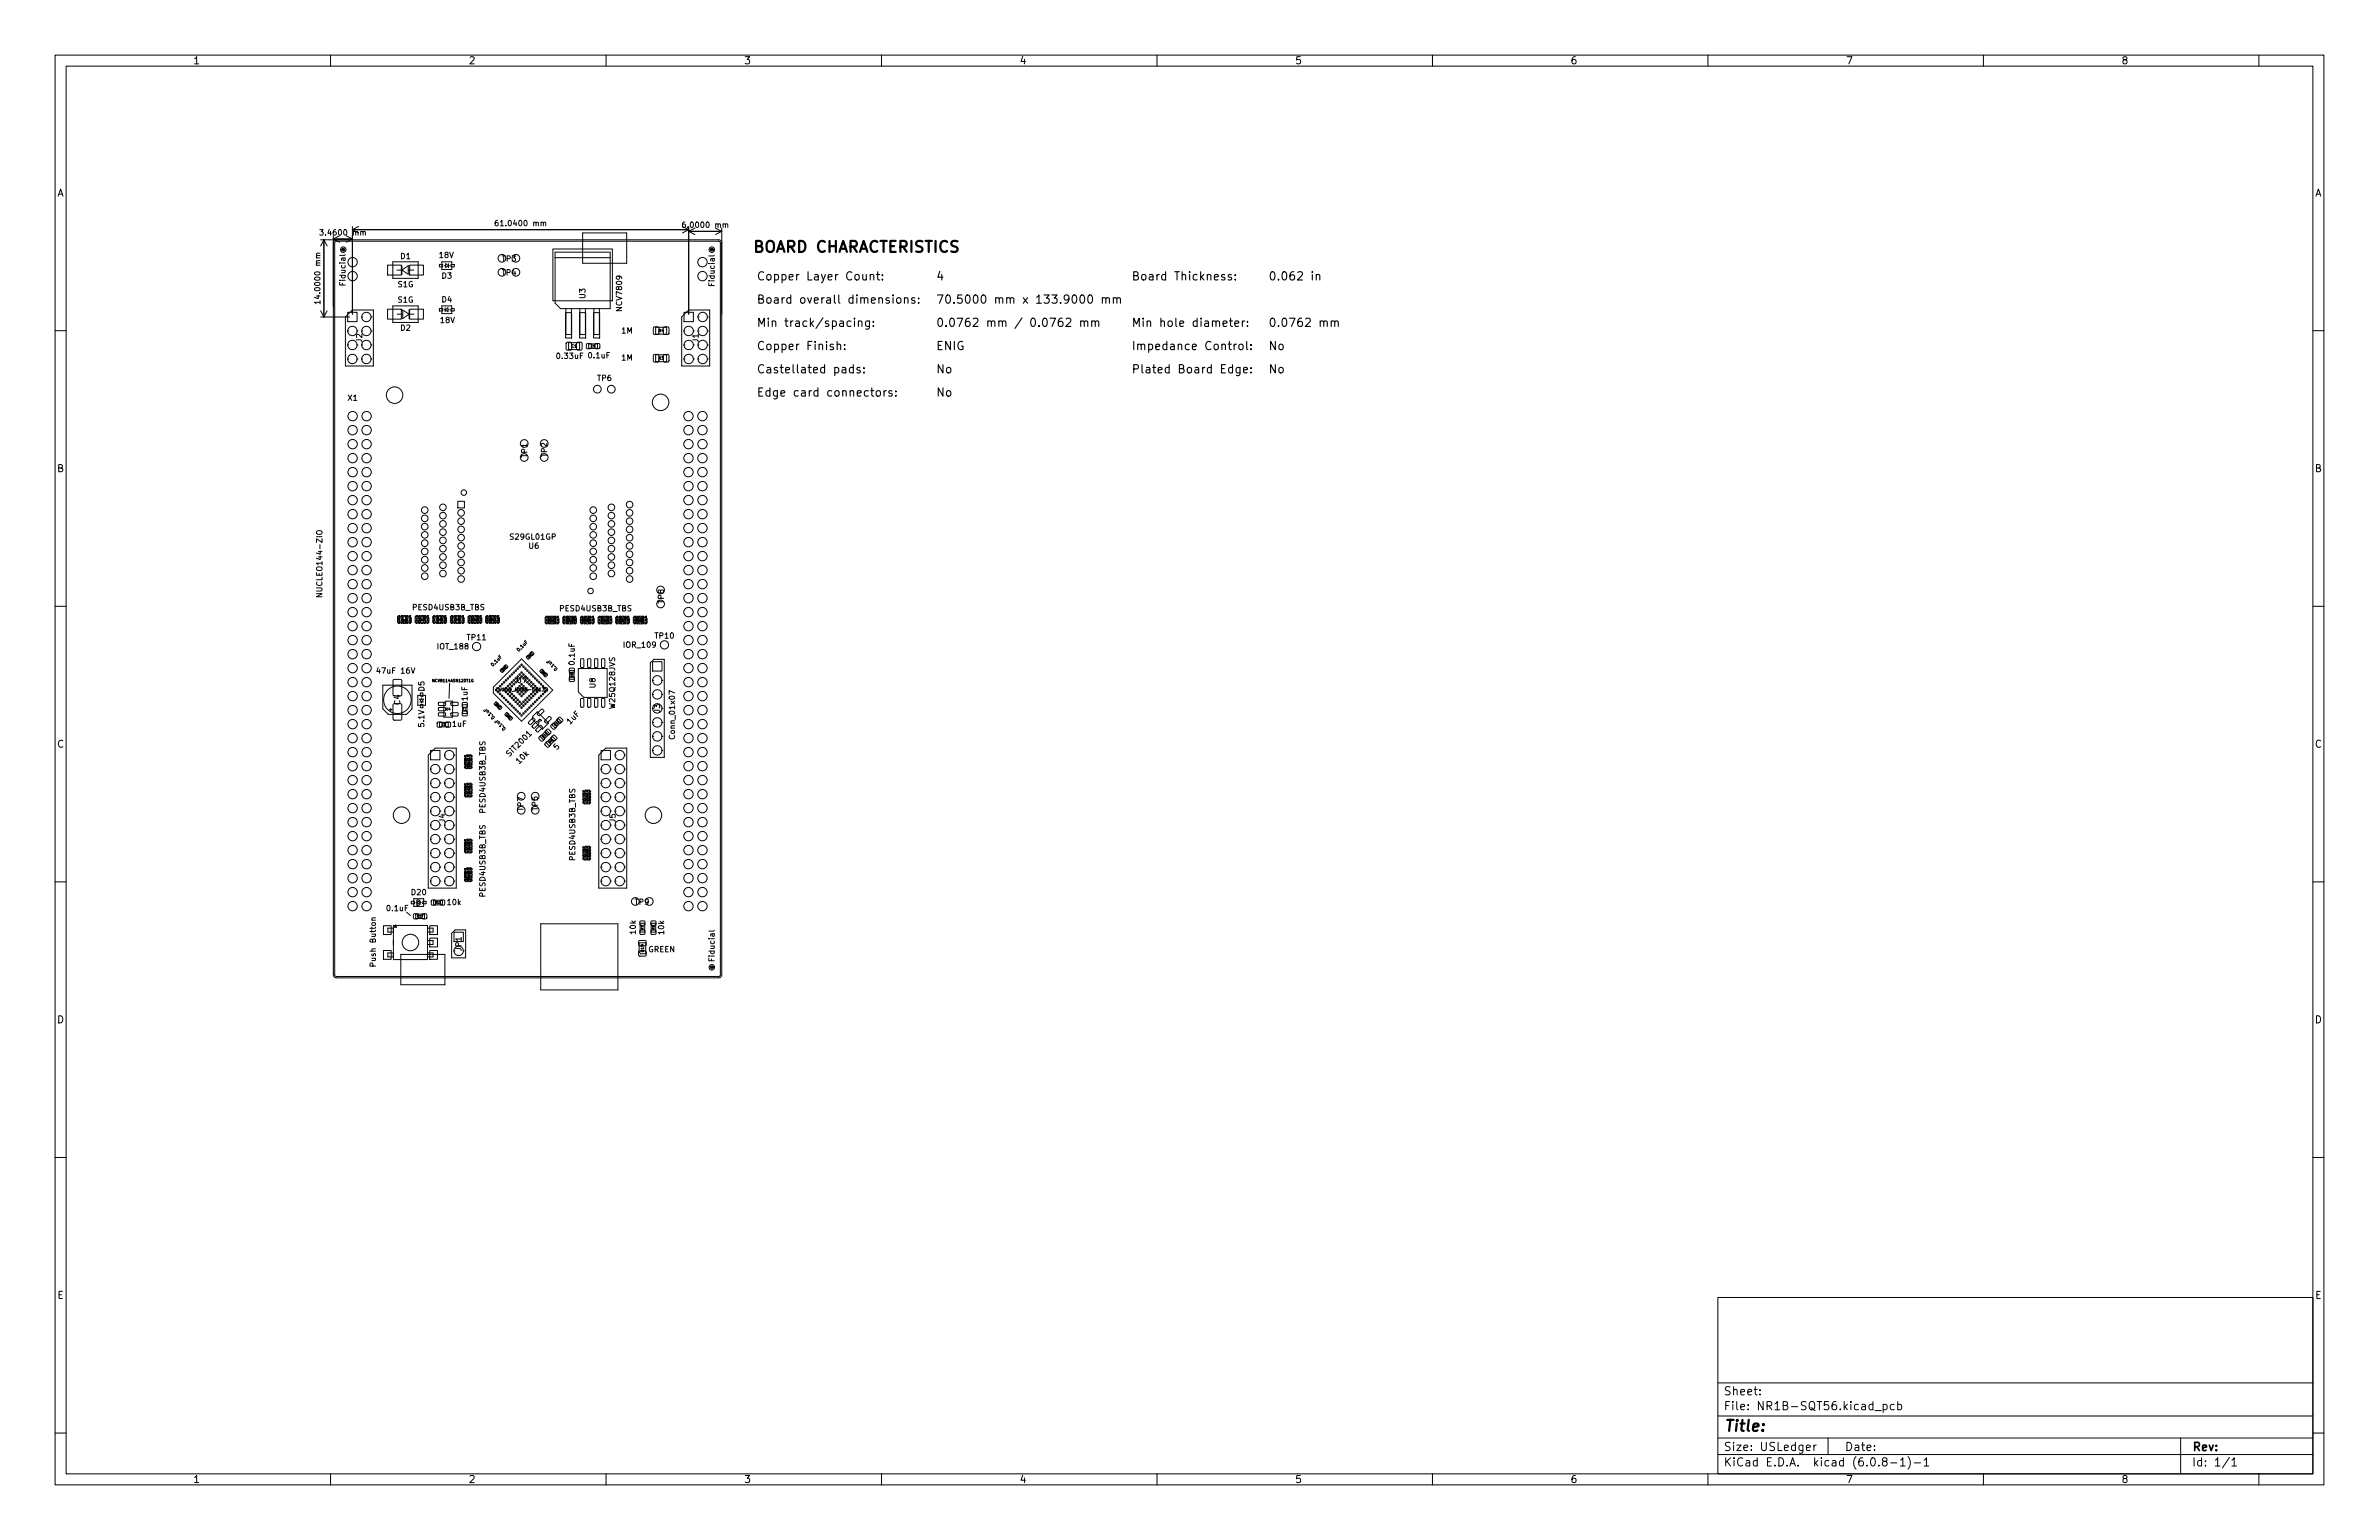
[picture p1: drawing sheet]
<svg xmlns="http://www.w3.org/2000/svg" width="432mm" height="279mm" viewBox="0 0 432 279" stroke-linecap="round" stroke-linejoin="round" font-family="sans-serif">
<defs><g id="words">
<g font-size="2.8">
<text x="136.5" y="45.8">BOARD CHARACTERISTICS</text>
<text x="312.8" y="259.7">Title:</text>
</g>
<g font-size="2.1">
<text x="137.2" y="50.9">Copper Layer Count:</text>
<text x="169.8" y="50.9">4</text>
<text x="205.3" y="50.9">Board Thickness:</text>
<text x="230.1" y="50.9">0.062 in</text>
<text x="137.2" y="59.3">Min track/spacing:</text>
<text x="137.2" y="55.1">Board overall dimensions:</text>
<text x="169.8" y="59.3">0.0762 mm / 0.0762 mm</text>
<text x="169.8" y="55.1">70.5000 mm x 133.9000 mm</text>
<text x="205.3" y="59.3">Min hole diameter:</text>
<text x="230.1" y="59.3">0.0762 mm</text>
<text x="137.2" y="63.5">Copper Finish:</text>
<text x="169.8" y="63.5">ENIG</text>
<text x="205.3" y="63.5">Impedance Control:</text>
<text x="230.1" y="63.5">No</text>
<text x="137.2" y="71.9">Edge card connectors:</text>
<text x="137.2" y="67.7">Castellated pads:</text>
<text x="169.8" y="71.9">No</text>
<text x="169.8" y="67.7">No</text>
<text x="205.3" y="67.7">Plated Board Edge:</text>
<text x="230.1" y="67.7">No</text>
<text x="312.8" y="255.9">File: NR1B-SQT56.kicad_pcb</text>
<text x="312.8" y="253.2">Sheet:</text>
<text x="312.8" y="263.2">Size: USLedger</text>
<text x="334.8" y="263.2">Date:</text>
<text x="397.8" y="263.2">Rev:</text>
<text x="312.8" y="266">KiCad E.D.A. kicad (6.0.8-1)-1</text>
<text x="397.8" y="266">Id: 1/1</text>
</g>
<g font-size="1.8">
<text x="35" y="11.7">1</text>
<text x="85" y="11.7">2</text>
<text x="135" y="11.7">3</text>
<text x="185" y="11.7">4</text>
<text x="235" y="11.7">5</text>
<text x="285" y="11.7">6</text>
<text x="335" y="11.7">7</text>
<text x="385" y="11.7">8</text>
<text x="10.3" y="35.6">A</text>
<text x="420.1" y="35.6">A</text>
<text x="10.3" y="85.7">B</text>
<text x="420.1" y="85.7">B</text>
<text x="10.3" y="135.6">C</text>
<text x="420.1" y="135.6">C</text>
<text x="10.3" y="185.7">D</text>
<text x="420.1" y="185.7">D</text>
<text x="10.4" y="235.7">E</text>
<text x="420.2" y="235.7">E</text>
<text x="35" y="269.1">1</text>
<text x="85" y="269.1">2</text>
<text x="135" y="269.1">3</text>
<text x="185" y="269.1">4</text>
<text x="235" y="269.1">5</text>
<text x="285" y="269.1">6</text>
<text x="335" y="269.1">7</text>
<text x="385" y="269.1">8</text>
</g>
<g font-size="1.4">
<text x="90.5" y="41">61.0400 mm</text>
<text x="124.4" y="41.3">6.0000 mm</text>
<text x="58.7" y="42.7">3.4600 mm</text>
<text x="72.7" y="47">D1</text>
<text x="79.8" y="46.8">18V</text>
<text x="91.1" y="47.5">TP3</text>
<text x="62.7" y="51.6" transform="rotate(-90 62.7 51.6)">Fiducial</text>
<text x="72.2" y="52.1">S1G</text>
<text x="80.2" y="50.6">D3</text>
<text x="91.1" y="50">TP4</text>
<text x="129.7" y="51.7" transform="rotate(-90 129.7 51.7)">Fiducial</text>
<text x="58.1" y="54.5" transform="rotate(-90 58.1 54.5)">14.0000 mm</text>
<text x="72.2" y="54.9">S1G</text>
<text x="72.7" y="60">D2</text>
<text x="80" y="58.6">18V</text>
<text x="80.2" y="54.9">D4</text>
<text x="106.2" y="54.1" transform="rotate(-90 106.2 54.1)">U3</text>
<text x="112.9" y="56.3" transform="rotate(-90 112.9 56.3)">NCV7809</text>
<text x="65.7" y="62.1" transform="rotate(-90 65.7 62.1)">J2</text>
<text x="101.2" y="65.1">0.33uF</text>
<text x="106.9" y="65">0.1uF</text>
<text x="112.8" y="60.5">1M</text>
<text x="112.8" y="65.4">1M</text>
<text x="126.8" y="62.1" transform="rotate(-90 126.8 62.1)">J1</text>
<text x="108.4" y="69.1">TP6</text>
<text x="63.1" y="72.7">X1</text>
<text x="95.7" y="83" transform="rotate(-90 95.7 83)">TP1</text>
<text x="99.3" y="82.9" transform="rotate(-90 99.3 82.9)">TP2</text>
<text x="92.7" y="97.9">S29GL01GP</text>
<text x="96" y="99.5">U6</text>
<text x="58.5" y="107.8" transform="rotate(-90 58.5 107.8)">NUCLEO144-ZIO</text>
<text x="75" y="110.7">PESD4USB3B_TBS</text>
<text x="101.7" y="110.9">PESD4USB3B_TBS</text>
<text x="120.5" y="109.5" transform="rotate(-90 120.5 109.5)">TP8</text>
<text x="79.5" y="117.8">IOT_188</text>
<text x="84.8" y="116.1">TP11</text>
<text x="113.3" y="117.5">IOR_109</text>
<text x="118.9" y="115.8">TP10</text>
<text x="68.7" y="122.2">47uF 16V</text>
<text x="77" y="125.4" transform="rotate(-90 77 125.4)">D5</text>
<text x="93.8" y="123.9">U7</text>
<text x="104.3" y="120.5" transform="rotate(-90 104.3 120.5)">0.1uF</text>
<text x="108.1" y="124.8" transform="rotate(-90 108.1 124.8)">U8</text>
<text x="72.6" y="127.8" transform="rotate(-90 72.6 127.8)">C4</text>
<text x="77" y="131.8" transform="rotate(-90 77 131.8)">5.1V</text>
<text x="82.1" y="131.9">1uF</text>
<text x="84.9" y="127.1" transform="rotate(-90 84.9 127.1)">1uF</text>
<text x="103.5" y="131.4" transform="rotate(-45 103.5 131.4)">1uF</text>
<text x="111.6" y="128.4" transform="rotate(-90 111.6 128.4)">W25Q128JVS</text>
<text x="119.8" y="129.3" transform="rotate(-90 119.8 129.3)">J3</text>
<text x="92.7" y="137.1" transform="rotate(-45 92.7 137.1)">SiT2001</text>
<text x="101.1" y="136.1" transform="rotate(-45 101.1 136.1)">5</text>
<text x="122.5" y="133.8" transform="rotate(-90 122.5 133.8)">Conn_01x07</text>
<text x="94.3" y="138.6" transform="rotate(-45 94.3 138.6)">10k</text>
<text x="80.8" y="149.2" transform="rotate(-90 80.8 149.2)">J4</text>
<text x="88.1" y="147.4" transform="rotate(-90 88.1 147.4)">PESD4USB3B_TBS</text>
<text x="95" y="147.1" transform="rotate(-90 95 147.1)">TP7</text>
<text x="97.6" y="147" transform="rotate(-90 97.6 147)">TP5</text>
<text x="111.7" y="149.2" transform="rotate(-90 111.7 149.2)">J5</text>
<text x="104.4" y="156" transform="rotate(-90 104.4 156)">PESD4USB3B_TBS</text>
<text x="70.3" y="165.3">0.1uF</text>
<text x="74.7" y="162.4">D20</text>
<text x="75.4" y="164.3">D</text>
<text x="81.2" y="164.2">10k</text>
<text x="88.1" y="162.6" transform="rotate(-90 88.1 162.6)">PESD4USB3B_TBS</text>
<text x="115.2" y="164.2">TP9</text>
<text x="71.5" y="168.9">*</text>
<text x="83.7" y="172.5" transform="rotate(-90 83.7 172.5)">JP1</text>
<text x="115.4" y="169.4" transform="rotate(-90 115.4 169.4)">10k</text>
<text x="117.6" y="172.7">GREEN</text>
<text x="120.5" y="169.5" transform="rotate(-90 120.5 169.5)">10k</text>
<text x="68.2" y="175" transform="rotate(-90 68.2 175)">Push Button</text>
<text x="129.7" y="174.2" transform="rotate(-90 129.7 174.2)">Fiducial</text>
</g>
<g font-size=".8">
<text x="73" y="112.9">D6</text>
<text x="76.1" y="112.7">D7</text>
<text x="79.3" y="112.7">D8</text>
<text x="82.5" y="112.7">D9</text>
<text x="85.5" y="112.7">D10</text>
<text x="88.7" y="112.7">D11</text>
<text x="99.5" y="112.8">D12</text>
<text x="102.7" y="112.8">D13</text>
<text x="105.9" y="112.8">D14</text>
<text x="109.1" y="112.8">D16</text>
<text x="112.3" y="112.8">D17</text>
<text x="115.5" y="112.8">D15</text>
<text x="94.2" y="118.2" transform="rotate(-45 94.2 118.2)">0.1uF</text>
<text x="89.5" y="120.9" transform="rotate(-45 89.5 120.9)">0.1uF</text>
<text x="90.6" y="125.4">Lattice_HX8K-CB132</text>
<text x="101.2" y="121.3" transform="rotate(-135 101.2 121.3)">0.1uF</text>
<text x="89.8" y="130.1" transform="rotate(-135 89.8 130.1)">0.1uF</text>
<text x="91.8" y="132.1" transform="rotate(-135 91.8 132.1)">0.1uF</text>
<text x="85.3" y="138.9" transform="rotate(-90 85.3 138.9)">D21</text>
<text x="85.3" y="144.1" transform="rotate(-90 85.3 144.1)">D22</text>
<text x="106.8" y="145.3" transform="rotate(-90 106.8 145.3)">D27</text>
<text x="85.3" y="154.2" transform="rotate(-90 85.3 154.2)">D23</text>
<text x="106.8" y="155.5" transform="rotate(-90 106.8 155.5)">D28</text>
<text x="85.3" y="159.4" transform="rotate(-90 85.3 159.4)">D24</text>
</g>
<g font-size=".7">
<text x="103.8" y="63">C1</text>
<text x="119.6" y="60.3">R4</text>
<text x="119.6" y="65.3">R3</text>
<text x="78.7" y="123.8">NCV8114ASN120T1G</text>
<text x="116.8" y="172.7" transform="rotate(-90 116.8 172.7)">D19</text>
</g>
<g font-size=".6">
<text x="107.3" y="63">C5</text>
<text x="104" y="123" transform="rotate(-90 104 123)">C16</text>
<text x="80.2" y="131.7">C6</text>
<text x="81" y="128.9">U4</text>
<text x="84.6" y="129" transform="rotate(-90 84.6 129)">C7</text>
<text x="97.9" y="131.1" transform="rotate(-45 97.9 131.1)">Y1</text>
<text x="100.8" y="131.7" transform="rotate(-45 100.8 131.7)">C15</text>
<text x="98.7" y="133.9" transform="rotate(-45 98.7 133.9)">R10</text>
<text x="99.9" y="134.9" transform="rotate(-45 99.9 134.9)">R8</text>
<text x="75.7" y="166.5">C17</text>
<text x="79" y="163.9">R11</text>
<text x="116.8" y="168.7" transform="rotate(-90 116.8 168.7)">R7</text>
<text x="118.8" y="168.7" transform="rotate(-90 118.8 168.7)">R9</text>
</g>
<g font-size=".3">
<text x="62" y="45.4">FID1</text>
<text x="128.9" y="45.4">FID2</text>
<text x="96.1" y="119.2" transform="rotate(-45 96.1 119.2)">C27</text>
<text x="91.4" y="121.6" transform="rotate(-45 91.4 121.6)">C19</text>
<text x="99" y="122.2" transform="rotate(-135 99 122.2)">C25</text>
<text x="90.7" y="128.2" transform="rotate(-135 90.7 128.2)">C18</text>
<text x="92.6" y="130.1" transform="rotate(-135 92.6 130.1)">C23</text>
<text x="128.9" y="175.6">FID3</text>
</g>
</g></defs>
<g fill="none" stroke="#000" stroke-width=".18">
<path d="M10 10h411.8v259.4h-411.8zM12 12h407.8v255.4h-407.8zM60 10v2M110 10v2M160 10v2M210 10v2M260 10v2M310 10v2M360 10v2M410 10v2M90.3 40h-.2l-.2 .2v.6l.2 .2 .3-.1-.1-.5h-.2l-.2 .1M10 60h2"/>
<path d="M58 41.7h.7l-.4 .3 .3 .1v.5l-.1 .1-.5-.1M58.1 54.8h-1l.3 .3M58.1 45.9l-.6 .1-.1 .2 .2 .2M58.1 54.6v.5M58.2 43.5h72.3l.4 .2 .1 .4M58.2 57.5h5.3M58.2 56.4l.6 1.1M58.8 43.5v14M58.8 43.5l-.6 1.1M58.8 43.5l.6 1.1M59.4 56.4l-.6 1.1M60.5 43.4h3.5"/>
<path d="M60.5 43.4l1.1 .5M60.8 43.8h69.7l.2 .1 .1 133-.2 .2-69.6 .1-.2-.2zM61 43.5l-.3 .2-.2 .4M61.6 42.8l-1.1 .6M62.7 57.5l1.3-1.3h3.8v10.2h-5.1zM62.8 42.8l1.2 .6M63.1 56.7h1.7v1.7h-1.7zM64 41.1v15.9M64 43.4l-1.2 .5M65.1 41.1l-1.1 .6h61M65.7 57.5h.1M65.7 57.5a.85 .85 0 0 0 .8 .9 .85 .85 0 0 0 .8-.9"/>
<path d="M65.7 57.5a.85 .85 0 0 1 .8-.8 .85 .85 0 0 1 .8 .8M65.9 42.1l.1-.1h.3v.7M67.3 57.5h.1M70.4 56.1h2.4v1.8h-2.4zM70.4 48.1h2.4v1.8h-2.4zM71.3 55.5h4.6v3h-4.6zM71.3 47.5h4.6v3h-4.6zM72 49h1M72.1 57h1M73 49l1.1-.8v1.6zM73 48.2v1.6M73.1 56.2l1.1 .8-1.1 .8z"/>
<path d="M74.1 49h1M74.2 57h1M74.2 56.2v1.6M74.4 56.1h2.4v1.8h-2.4zM74.4 48.1h2.4v1.8h-2.4zM79.7 56h.7v.4h-.7zM79.7 48h.7v.4h-.7zM80.2 47.5h1.8v1.4h-1.8zM80.2 55.5h1.8v1.4h-1.8zM80.6 56.2h.2M80.7 48.2h.2M80.8 56.2l.5-.3v.7z"/>
<path d="M80.8 55.9v.7M80.9 47.9l.5 .3-.5 .4zM81.3 56.2h.3M81.4 48.2h.2M81.4 47.9v.7M81.8 56h.6v.4h-.6zM81.8 48h.6v.4h-.6zM98.6 40.4l.2-.1 .2 .1 .1 .6M100.4 45.2h10.7v9.4h-10.7zM100.8 46.7h10M100.8 45.7h10v10.3h-9l-1-1zM102.7 56.7h1.1v4.6h-1.1z"/>
<path d="M102.7 56v4.7h1v-4.7M105.2 56.7h1.1v4.6h-1.1zM105.2 56v4.7h1v-4.7M105.8 42.3h8v5.5h-8zM107.7 56.7h1.1v4.6h-1.1zM107.8 56v4.7h1v-4.7M118.6 59.4l.8-.1 .2 .2v.9l-.2 .3h-.6l-.2-.2zM119 59.4h2v1.2h-2zM120.5 59.4l.7-.1 .2 .2v.9l-.1 .3h-.7l-.2-.2zM123.7 57.5l1.3-1.3h3.8v10.2h-5.1zM123.9 41.1l1.1 .6M124.2 56.7h1.6v1.7h-1.6z"/>
<path d="M124.3 40.3h-.3l-.1 .2v.6l.1 .2 .4-.1-.1-.5h-.3l-.1 .1M125 41.1v15.9M125 41.7l-1.1 .6M125 42h6M125 42l1.1 .6M126.1 41.4l-1.1 .6M126.7 57.5h.1M126.7 57.5a.85 .85 0 0 0 .8 .9 .85 .85 0 0 0 .9-.9M126.7 57.5a.85 .85 0 0 1 .8-.8 .85 .85 0 0 1 .9 .8M128.4 57.5h.1M129.9 41.4l1.1 .6M131 41.4v135.5l-.2 .3-.3 .2h-69.5l-.4-.3-.1-134.3"/>
<path d="M131 42l-1.1 .6M131.7 40.7l.1-.1 .2 .1 .1 .6M419.8 60h2M63.1 60h.1M63.1 60a.85 .85 0 0 0 .9 .9 .85 .85 0 0 0 .8-.9M63.1 60a.85 .85 0 0 1 .9-.8 .85 .85 0 0 1 .8 .8M63.1 62.6h.1M63.1 62.6a.85 .85 0 0 0 .9 .8 .85 .85 0 0 0 .8-.8M63.1 62.6a.85 .85 0 0 1 .9-.9 .85 .85 0 0 1 .8 .9M63.1 65.1h.1M63.1 65.1a.85 .85 0 0 0 .9 .9 .85 .85 0 0 0 .8-.9M63.1 65.1a.85 .85 0 0 1 .9-.8 .85 .85 0 0 1 .8 .8"/>
<path d="M64.8 60h.1M64.8 62.6h.1M64.8 65.1h.1M65.7 60h.1M65.7 60a.85 .85 0 0 0 .8 .9 .85 .85 0 0 0 .8-.9M65.7 60a.85 .85 0 0 1 .8-.8 .85 .85 0 0 1 .8 .8M65.7 62.6h.1M65.7 62.6a.85 .85 0 0 0 .8 .8 .85 .85 0 0 0 .8-.8M65.7 62.6a.85 .85 0 0 1 .8-.9 .85 .85 0 0 1 .8 .9M65.7 65.1h.1M65.7 65.1a.85 .85 0 0 0 .8 .9 .85 .85 0 0 0 .8-.9M65.7 65.1a.85 .85 0 0 1 .8-.8 .85 .85 0 0 1 .8 .8"/>
<path d="M67.3 60h.1M67.3 62.6h.1M67.3 65.1h.1M102.8 62.1h.7l.2 .1 .1 1.1-.2 .2h-.6l-.2-.1zM103.2 62.2h2v1.2h-2zM104.7 62.1h.7l.2 .1 .1 1.1-.2 .2h-.6l-.2-.1zM106.5 62.4h.8v.8h-.8zM106.8 62.4h1.7v.8h-1.7zM108 62.4h.8v.8h-.8zM118.6 64.4l.8-.1 .2 .2v.9l-.2 .3h-.6l-.2-.2zM119 64.4h2v1.2h-2zM120.5 64.4l.7-.1 .2 .2v.9l-.1 .3h-.7l-.2-.2z"/>
<path d="M124.2 60h.1M124.2 60a.85 .85 0 0 0 .8 .9 .85 .85 0 0 0 .8-.9M124.2 60a.85 .85 0 0 1 .8-.8 .85 .85 0 0 1 .8 .8M124.2 62.6h.1M124.2 62.6a.85 .85 0 0 0 .8 .8 .85 .85 0 0 0 .8-.8M124.2 62.6a.85 .85 0 0 1 .8-.9 .85 .85 0 0 1 .8 .9M124.2 65.1h.1M124.2 65.1a.85 .85 0 0 0 .8 .9 .85 .85 0 0 0 .8-.9M124.2 65.1a.85 .85 0 0 1 .8-.8 .85 .85 0 0 1 .8 .8M125.8 60h.1M125.8 62.6h.1M125.8 65.1h.1"/>
<path d="M126.7 60h.1M126.7 60a.85 .85 0 0 0 .8 .9 .85 .85 0 0 0 .9-.9M126.7 60a.85 .85 0 0 1 .8-.8 .85 .85 0 0 1 .9 .8M126.7 62.6h.1M126.7 62.6a.85 .85 0 0 0 .8 .8 .85 .85 0 0 0 .9-.8M126.7 62.6a.85 .85 0 0 1 .8-.9 .85 .85 0 0 1 .9 .9M126.7 65.1h.1M126.7 65.1a.85 .85 0 0 0 .8 .9 .85 .85 0 0 0 .9-.9M126.7 65.1a.85 .85 0 0 1 .8-.8 .85 .85 0 0 1 .9 .8M128.4 60h.1M128.4 62.6h.1M128.4 65.1h.1"/>
<path d="M57.5 96.4l.6-.1a.33 .33 0 0 1 .4 .3 .33 .33 0 0 1-.4 .3h-.3a.33 .33 0 0 1-.3-.1 .33 .33 0 0 1 0-.4zM83.1 90.9h1.2v1.2h-1.2zM10 110h2M57.5 107.7h1l-1 .6h1M72.1 111.9h2.3l.3 .2v.8h-2.6zM72.3 111.7h.2v.6h-.2zM72.3 112.5h.2v.6h-.2zM72.8 111.7h.2v.6h-.2zM72.8 112.5h.2v.6h-.2zM73.2 111.7h.4v.7h-.4zM73.8 111.7h.2v.6h-.2zM74.3 111.7h.2v.6h-.2z"/>
<path d="M74.3 112.5h.2v.6h-.2zM75.4 111.9h2.2l.2 .2v.8h-2.4zM75.5 111.7h.2v.6h-.2zM75.5 112.5h.2v.6h-.2zM76 111.7h.2v.6h-.2zM76 112.5h.2v.6h-.2zM76.4 111.7h.4v.7h-.4zM76.4 112.5h.4v.6h-.4zM77 111.7h.2v.6h-.2zM77 112.5h.2v.6h-.2zM77.5 111.7h.2v.6h-.2zM77.5 112.5h.2v.6h-.2z"/>
<path d="M78.6 111.9h2.2l.2 .2v.8h-2.4zM78.7 111.7h.2v.6h-.2zM78.7 112.5h.2v.6h-.2zM79.2 111.7h.2v.6h-.2zM79.2 112.5h.2v.6h-.2zM79.6 111.7h.4v.7h-.4zM79.6 112.5h.4v.6h-.4zM80.2 111.7h.2v.6h-.2zM80.2 112.5h.2v.6h-.2zM80.7 111.7h.2v.6h-.2zM80.7 112.5h.2v.6h-.2zM81.7 111.9h2.3l.3 .2v.8h-2.6z"/>
<path d="M81.9 111.7h.2v.6h-.2zM81.9 112.5h.2v.6h-.2zM82.4 111.7h.2v.6h-.2zM82.4 112.5h.2v.6h-.2zM82.8 111.7h.4v.7h-.4zM82.8 112.5h.4v.6h-.4zM83.4 111.7h.2v.6h-.2zM83.4 112.5h.2v.6h-.2zM83.9 111.7h.2v.6h-.2zM83.9 112.5h.2v.6h-.2zM85 111.9h2.2l.2 .2v.8h-2.4zM85.1 111.7h.2v.6h-.2z"/>
<path d="M85.1 112.5h.2v.6h-.2zM85.6 111.7h.2v.6h-.2zM85.6 112.5h.2v.6h-.2zM86 111.7h.4v.7h-.4zM86 112.5h.4v.6h-.4zM86.6 111.7h.2v.6h-.2zM86.6 112.5h.2v.6h-.2zM87.1 111.7h.2v.6h-.2zM87.1 112.5h.2v.6h-.2zM88.1 111.9h2.3l.3 .2v.8h-2.6zM88.3 111.7h.2v.6h-.2zM88.3 112.5h.2v.6h-.2z"/>
<path d="M88.8 111.7h.2v.6h-.2zM88.8 112.5h.2v.6h-.2zM89.2 111.7h.4v.7h-.4zM89.2 112.5h.4v.6h-.4zM89.8 111.7h.2v.6h-.2zM89.8 112.5h.2v.6h-.2zM90.3 111.7h.2v.6h-.2zM90.3 112.5h.2v.6h-.2zM95.6 119.1l.3-.2 .3 .4-.4 .3-.3-.3zM96.4 118.4l.4 .3-.8 .7-.3-.3zM96.4 118.3l.2-.1 .3 .3-.3 .4-.4-.3zM99 112h2.2l.2 .2v.8h-2.4z"/>
<path d="M99.1 111.8h.2v.6h-.2zM99.1 112.6h.2v.6h-.2zM99.6 111.8h.2v.6h-.2zM99.6 112.6h.2v.6h-.2zM100 111.8h.4v.7h-.4zM100 112.6h.4v.6h-.4zM100.6 111.8h.2v.6h-.2zM100.6 112.6h.2v.6h-.2zM101.1 111.8h.2v.6h-.2zM101.1 112.6h.2v.6h-.2zM102.1 112h2.3l.3 .2v.8h-2.6zM102.3 111.8h.2v.6h-.2z"/>
<path d="M102.3 112.6h.2v.6h-.2zM102.8 111.8h.2v.6h-.2zM102.8 112.6h.2v.6h-.2zM103.2 111.8h.4v.7h-.4zM103.2 112.6h.4v.6h-.4zM103.8 111.8h.2v.6h-.2zM103.8 112.6h.2v.6h-.2zM104.3 111.8h.2v.6h-.2zM104.3 112.6h.2v.6h-.2zM105.4 112h2.2l.2 .2v.8h-2.4zM105.4 119.6h.6l-.1 1.5-.5-.1zM105.5 111.8h.2v.6h-.2z"/>
<path d="M105.5 112.6h.2v.6h-.2zM106 111.8h.2v.6h-.2zM106 112.6h.2v.6h-.2zM106.4 111.8h.4v.7h-.4zM106.4 112.6h.4v.6h-.4zM106.7 119.6h.5v1.5l-.5-.1zM107 111.8h.2v.6h-.2zM107 112.6h.2v.6h-.2zM107.5 111.8h.2v.6h-.2zM107.5 112.6h.2v.6h-.2zM108 119.6h.5l-.1 1.5-.5-.1zM108.5 112h2.3l.3 .2v.8h-2.6z"/>
<path d="M108.7 111.8h.2v.6h-.2zM108.7 112.6h.2v.6h-.2zM109.2 111.8h.2v.6h-.2zM109.2 112.6h.2v.6h-.2zM109.2 119.6h.6l-.1 1.5-.5-.1zM109.6 111.8h.4v.7h-.4zM109.6 112.6h.4v.6h-.4zM110.2 111.8h.2v.6h-.2zM110.2 112.6h.2v.6h-.2zM110.7 111.8h.2v.6h-.2zM110.7 112.6h.2v.6h-.2zM111.8 112h2.2l.2 .2v.8h-2.4z"/>
<path d="M111.9 111.8h.2v.6h-.2zM111.9 112.6h.2v.6h-.2zM112.4 111.8h.2v.6h-.2zM112.4 112.6h.2v.6h-.2zM112.8 111.8h.4v.7h-.4zM112.8 112.6h.4v.6h-.4zM113.4 111.8h.2v.6h-.2zM113.4 112.6h.2v.6h-.2zM113.9 111.8h.2v.6h-.2zM113.9 112.6h.2v.6h-.2zM114.9 112h2.3l.3 .2v.8h-2.6zM115.1 111.8h.2v.6h-.2z"/>
<path d="M115.1 112.6h.2v.6h-.2zM115.6 111.8h.2v.6h-.2zM115.6 112.6h.2v.6h-.2zM116 111.8h.4v.7h-.4zM116 112.6h.4v.6h-.4zM116.6 111.8h.2v.6h-.2zM116.6 112.6h.2v.6h-.2zM117.1 111.8h.2v.6h-.2zM117.1 112.6h.2v.6h-.2zM118.7 119.6h1.9v17.8h-2.6v-17.1zM419.8 110h2M69.5 124.3h5.3v4.3l-1 1h-3.3l-1-1z"/>
<path d="M70.7 128.7h.5M70.9 128.5v.5M71.4 127.7h1.3l.2 .1v2.6l-.1 .2-1.2 .1-.3-.2zM71.4 123.3h1.3l.2 .1v2.6l-.1 .2-1.2 .1-.3-.2zM75.8 126.2h1.4v1.8h-1.4zM76.2 126.9h.7l-.4 .5zM76.2 127.4h.7M76.3 127.8h.5v.6h-.5zM76.3 125.7h.5v.6h-.5zM76.5 126.6v.3M76.5 127.4v.2M77.7 137l1.3-1.3h3.8v25.4h-5.1z"/>
<path d="M78.1 136.2h1.7v1.7h-1.7zM78.1 139.5h.1M78.1 139.5a.85 .85 0 0 0 .9 .9 .85 .85 0 0 0 .8-.9M78.1 139.5a.85 .85 0 0 1 .9-.8 .85 .85 0 0 1 .8 .8M79.4 131.1h.8v.8h-.8zM79.6 127.5l1.2-.1 .1 .5-1.2 .1zM79.6 128.4h1.2l.1 .5h-1.2zM79.6 129.4l1.2-.1 .1 .5-1.2 .1zM79.8 131.1h1.6v.8h-1.6zM79.8 139.5h.1M80.7 137h.1M80.7 137a.85 .85 0 0 0 .8 .9 .85 .85 0 0 0 .9-.9"/>
<path d="M80.7 137a.85 .85 0 0 1 .8-.8 .85 .85 0 0 1 .9 .8M80.7 139.5h.1M80.7 139.5a.85 .85 0 0 0 .8 .9 .85 .85 0 0 0 .9-.9M80.7 139.5a.85 .85 0 0 1 .8-.8 .85 .85 0 0 1 .9 .8M81 131.1h.7v.8h-.7zM81 127.2h1.2v2.9h-1.6v-2.5zM81.6 124l-.1 2.7M81.9 129.4l1.2-.1v.5l-1.2 .1zM81.9 127.5l1.2-.1v.5l-1.2 .1zM82.4 137h.1M82.4 139.5h.1M84 127.5h.8v.8h-.8z"/>
<path d="M84 129.1h.8v.7h-.8zM84 127.9h.8v1.6h-.8zM84.3 137.1h.6v.2h-.6zM84.3 137.6h.6v.2h-.6zM84.3 138h.7v.4h-.7zM84.3 138.6h.6v.2h-.6zM84.3 139.1h.6v.2h-.6zM84.5 137.2l.2-.3h.8v2.6h-1zM85.1 139.1h.6v.2h-.6zM85.1 138.6h.6v.2h-.6zM85.1 137.6h.6v.2h-.6zM85.1 137.1h.6v.2h-.6z"/>
<path d="M85.1 138h.6v.4h-.6zM89.5 124.7l5.2-5.2 5.6 5.7-5.6 5.7-5.2-5.2zM89.7 127.6l.4-.3 .3 .4-.4 .4-.3-.3zM89.9 127.9l.3-.4 .7 .7-.3 .4zM90.1 124.8v.6h.3M90.7 128.1h.2l.2 .3-.4 .3-.3-.3zM90.8 121.5l.4-.2 .3 .4-.4 .3-.3-.3zM91.5 120.8l.4-.2 .3 .4-.4 .3-.3-.3zM91.7 129.6l.3-.3 .3 .3-.3 .4-.3-.2zM91.7 120.8l.3 .3-.7 .7-.3-.3zM91.8 129.8l.3-.4 .8 .8-.4 .3zM92.6 130h.2l.2 .3-.4 .4-.3-.4z"/>
<path d="M95.9 131l.8-.8 .4 .3-.8 1-.4-.3zM96.6 131.7l.8-.8 .4 .3-.8 .9-.4-.2zM96.7 130l.8-.9 2.1 2.1-1.2 1.1-1.7-1.8zM97.3 132.4l.7-.8 .5 .3-.8 .9-.4-.2zM97.5 129.4l.8-.8 .4 .3-.8 1-.4-.3zM97.8 133.8l.5-.4 .5 .5v.2l-.3 .3-.2 .1-.5-.5zM98 121.7l.4-.3 .3 .4-.4 .3-.3-.2zM98 133.7l1.2-1.2 .6 .6-1.2 1.1zM98.5 121.6l.7 .7-.3 .3-.7-.7zM98.7 122.4l.3-.3 .4 .3-.4 .4-.3-.2zM98.9 130.7l.8-.7 .4 .3-.8 .9-.4-.2zM98.9 134.9l.5-.4 .5 .5v.2l-.3 .3-.2 .1-.5-.5z"/>
<path d="M99 124.8h.2l.1 .1-.3 .5h.3M99.1 134.7l1.2-1.1 .5 .6-1.1 1.1zM99.3 132.3h.2l.5 .5v.2l-.4 .3h-.2l-.4-.5zM100 131.6l.4-.4h.2l.4 .4v.3l-.3 .4h-.3l-.4-.5zM100.2 131.5l1.1-1.1 .6 .5-1.1 1.2zM100.4 133.4h.2l.5 .5v.2l-.4 .3h-.2l-.4-.5zM101.1 130.5l.4-.4h.2l.4 .4v.3l-.3 .4h-.3l-.4-.5zM103.4 122.8h.8v.8h-.8zM103.4 121.3h.8v.7h-.8zM103.4 121.6h.8v1.6h-.8zM105 121.3h5.2v5.2h-4.2l-1-1zM105.4 126.8h.6l-.1 1.5-.5-.1z"/>
<path d="M106.7 126.8h.5v1.5l-.5-.1zM108 126.8h.5l-.1 1.5-.5-.1zM109.1 136.2h1.7v1.7h-1.7zM109.1 139.5h.1M109.1 139.5a.85 .85 0 0 0 .8 .9 .85 .85 0 0 0 .9-.9M109.1 139.5a.85 .85 0 0 1 .8-.8 .85 .85 0 0 1 .9 .8M109.2 126.8h.6l-.1 1.5-.5-.1zM109.9 135.7h3.9v25.4h-5.1v-24.1zM110.8 139.5h.1M111.6 137h.1M111.6 137a.85 .85 0 0 0 .9 .9 .85 .85 0 0 0 .8-.9M111.6 137a.85 .85 0 0 1 .9-.8 .85 .85 0 0 1 .8 .8"/>
<path d="M111.6 139.5h.1M111.6 139.5a.85 .85 0 0 0 .9 .9 .85 .85 0 0 0 .8-.9M111.6 139.5a.85 .85 0 0 1 .9-.8 .85 .85 0 0 1 .8 .8M113.3 137h.1M113.3 139.5h.1M118.5 120.1h1.6v1.7h-1.6zM118.5 123.4h.1M118.5 123.4a.85 .85 0 0 0 .8 .9 .85 .85 0 0 0 .8-.9M118.5 123.4a.85 .85 0 0 1 .8-.8 .85 .85 0 0 1 .8 .8M118.5 126h.1M118.5 126a.85 .85 0 0 0 .8 .8 .85 .85 0 0 0 .8-.8M118.5 126a.85 .85 0 0 1 .8-.9 .85 .85 0 0 1 .8 .9"/>
<path d="M118.5 131.1h.1M118.5 131.1a.85 .85 0 0 0 .8 .8 .85 .85 0 0 0 .8-.8M118.5 131.1a.85 .85 0 0 1 .8-.9 .85 .85 0 0 1 .8 .9M118.5 133.6h.1M118.5 133.6a.85 .85 0 0 0 .8 .9 .85 .85 0 0 0 .8-.9M118.5 133.6a.85 .85 0 0 1 .8-.8 .85 .85 0 0 1 .8 .8M118.5 136.1h.1M118.5 136.1a.85 .85 0 0 0 .8 .9 .85 .85 0 0 0 .8-.9M118.5 136.1a.85 .85 0 0 1 .8-.8 .85 .85 0 0 1 .8 .8M120.1 123.4h.1M120.1 126h.1M120.1 131.1h.1"/>
<path d="M120.1 133.6h.1M120.1 136.1h.1M10 160h2M78.1 142.1h.1M78.1 142.1a.85 .85 0 0 0 .9 .8 .85 .85 0 0 0 .8-.8M78.1 142.1a.85 .85 0 0 1 .9-.9 .85 .85 0 0 1 .8 .9M78.1 144.6h.1M78.1 144.6a.85 .85 0 0 0 .9 .9 .85 .85 0 0 0 .8-.9M78.1 144.6a.85 .85 0 0 1 .9-.8 .85 .85 0 0 1 .8 .8M78.1 147.2h.1M78.1 147.2a.85 .85 0 0 0 .9 .8 .85 .85 0 0 0 .8-.8M78.1 147.2a.85 .85 0 0 1 .9-.9 .85 .85 0 0 1 .8 .9"/>
<path d="M78.1 149.7h.1M78.1 149.7a.85 .85 0 0 0 .9 .9 .85 .85 0 0 0 .8-.9M78.1 149.7a.85 .85 0 0 1 .9-.8 .85 .85 0 0 1 .8 .8M78.1 152.2h.1M78.1 152.2a.85 .85 0 0 0 .9 .9 .85 .85 0 0 0 .8-.9M78.1 152.2a.85 .85 0 0 1 .9-.8 .85 .85 0 0 1 .8 .8M78.1 154.8h.1M78.1 154.8a.85 .85 0 0 0 .9 .8 .85 .85 0 0 0 .8-.8M78.1 154.8a.85 .85 0 0 1 .9-.9 .85 .85 0 0 1 .8 .9M78.1 157.3h.1M78.1 157.3a.85 .85 0 0 0 .9 .9 .85 .85 0 0 0 .8-.9M78.1 157.3a.85 .85 0 0 1 .9-.8 .85 .85 0 0 1 .8 .8"/>
<path d="M78.1 159.9h.1M78.1 159.9a.85 .85 0 0 0 .9 .8 .85 .85 0 0 0 .8-.8M78.1 159.9a.85 .85 0 0 1 .9-.9 .85 .85 0 0 1 .8 .9M79.8 142.1h.1M79.8 144.6h.1M79.8 147.2h.1M79.8 149.7h.1M79.8 152.2h.1M79.8 154.8h.1M79.8 157.3h.1M79.8 159.9h.1M80.7 142.1h.1"/>
<path d="M80.7 142.1a.85 .85 0 0 0 .8 .8 .85 .85 0 0 0 .9-.8M80.7 142.1a.85 .85 0 0 1 .8-.9 .85 .85 0 0 1 .9 .9M80.7 144.6h.1M80.7 144.6a.85 .85 0 0 0 .8 .9 .85 .85 0 0 0 .9-.9M80.7 144.6a.85 .85 0 0 1 .8-.8 .85 .85 0 0 1 .9 .8M80.7 147.2h.1M80.7 147.2a.85 .85 0 0 0 .8 .8 .85 .85 0 0 0 .9-.8M80.7 147.2a.85 .85 0 0 1 .8-.9 .85 .85 0 0 1 .9 .9M80.7 149.7h.1M80.7 149.7a.85 .85 0 0 0 .8 .9 .85 .85 0 0 0 .9-.9M80.7 149.7a.85 .85 0 0 1 .8-.8 .85 .85 0 0 1 .9 .8M80.7 152.2h.1"/>
<path d="M80.7 152.2a.85 .85 0 0 0 .8 .9 .85 .85 0 0 0 .9-.9M80.7 152.2a.85 .85 0 0 1 .8-.8 .85 .85 0 0 1 .9 .8M80.7 154.8h.1M80.7 154.8a.85 .85 0 0 0 .8 .8 .85 .85 0 0 0 .9-.8M80.7 154.8a.85 .85 0 0 1 .8-.9 .85 .85 0 0 1 .9 .9M80.7 157.3h.1M80.7 157.3a.85 .85 0 0 0 .8 .9 .85 .85 0 0 0 .9-.9M80.7 157.3a.85 .85 0 0 1 .8-.8 .85 .85 0 0 1 .9 .8M80.7 159.9h.1M80.7 159.9a.85 .85 0 0 0 .8 .8 .85 .85 0 0 0 .9-.8M80.7 159.9a.85 .85 0 0 1 .8-.9 .85 .85 0 0 1 .9 .9M82.4 142.1h.1"/>
<path d="M82.4 144.6h.1M82.4 147.2h.1M82.4 149.7h.1M82.4 152.2h.1M82.4 154.8h.1M82.4 157.3h.1M82.4 159.9h.1M84.3 152.4h.6v.2h-.6zM84.3 152.9h.6v.2h-.6zM84.3 153.3h.7v.4h-.7zM84.3 153.9h.6v.2h-.6zM84.3 154.4h.6v.2h-.6z"/>
<path d="M84.3 157.6h.6v.2h-.6zM84.3 158.1h.6v.2h-.6zM84.3 158.5h.7v.4h-.7zM84.3 159.1h.6v.2h-.6zM84.3 159.6h.6v.2h-.6zM84.3 142.2h.6v.3h-.6zM84.3 142.7h.6v.3h-.6zM84.3 143.1h.7v.5h-.7zM84.3 143.7h.6v.3h-.6zM84.3 144.2h.6v.3h-.6zM84.5 157.7l.2-.2h.8v2.4h-1zM84.7 152.2h.8v2.6h-1v-2.3z"/>
<path d="M84.7 142.1h.8v2.5h-1v-2.3zM85.1 154.4h.6v.2h-.6zM85.1 153.9h.6v.2h-.6zM85.1 152.9h.6v.2h-.6zM85.1 152.4h.6v.2h-.6zM85.1 159.6h.6v.2h-.6zM85.1 159.1h.6v.2h-.6zM85.1 158.1h.6v.2h-.6zM85.1 157.6h.6v.2h-.6zM85.1 144.2h.6v.3h-.6zM85.1 143.7h.6v.3h-.6zM85.1 142.7h.6v.3h-.6z"/>
<path d="M85.1 142.2h.6v.3h-.6zM85.1 153.3h.6v.4h-.6zM85.1 158.5h.6v.4h-.6zM85.1 143.1h.6v.5h-.6zM105.8 143.5h.6v.2h-.6zM105.8 144h.6v.2h-.6zM105.8 144.4h.7v.4h-.7zM105.8 145h.6v.2h-.6zM105.8 145.5h.6v.2h-.6zM105.8 153.6h.6v.3h-.6zM105.8 154.2h.6v.2h-.6zM105.8 154.6h.7v.4h-.7z"/>
<path d="M105.8 155.2h.6v.2h-.6zM105.8 155.6h.6v.3h-.6zM106 143.6l.2-.3h.8v2.6h-1zM106.2 153.5h.8v2.5h-1v-2.2zM106.6 145.5h.6v.2h-.6zM106.6 145h.6v.2h-.6zM106.6 144h.6v.2h-.6zM106.6 143.5h.6v.2h-.6zM106.6 155.6h.6v.3h-.6zM106.6 155.2h.6v.2h-.6zM106.6 154.2h.6v.2h-.6zM106.6 153.6h.6v.3h-.6z"/>
<path d="M106.6 144.4h.6v.4h-.6zM106.6 154.6h.6v.4h-.6zM109.1 142.1h.1M109.1 142.1a.85 .85 0 0 0 .8 .8 .85 .85 0 0 0 .9-.8M109.1 142.1a.85 .85 0 0 1 .8-.9 .85 .85 0 0 1 .9 .9M109.1 144.6h.1M109.1 144.6a.85 .85 0 0 0 .8 .9 .85 .85 0 0 0 .9-.9M109.1 144.6a.85 .85 0 0 1 .8-.8 .85 .85 0 0 1 .9 .8M109.1 147.2h.1M109.1 147.2a.85 .85 0 0 0 .8 .8 .85 .85 0 0 0 .9-.8M109.1 147.2a.85 .85 0 0 1 .8-.9 .85 .85 0 0 1 .9 .9M109.1 149.7h.1"/>
<path d="M109.1 149.7a.85 .85 0 0 0 .8 .9 .85 .85 0 0 0 .9-.9M109.1 149.7a.85 .85 0 0 1 .8-.8 .85 .85 0 0 1 .9 .8M109.1 152.2h.1M109.1 152.2a.85 .85 0 0 0 .8 .9 .85 .85 0 0 0 .9-.9M109.1 152.2a.85 .85 0 0 1 .8-.8 .85 .85 0 0 1 .9 .8M109.1 154.8h.1M109.1 154.8a.85 .85 0 0 0 .8 .8 .85 .85 0 0 0 .9-.8M109.1 154.8a.85 .85 0 0 1 .8-.9 .85 .85 0 0 1 .9 .9M109.1 157.3h.1M109.1 157.3a.85 .85 0 0 0 .8 .9 .85 .85 0 0 0 .9-.9M109.1 157.3a.85 .85 0 0 1 .8-.8 .85 .85 0 0 1 .9 .8M109.1 159.9h.1"/>
<path d="M109.1 159.9a.85 .85 0 0 0 .8 .8 .85 .85 0 0 0 .9-.8M109.1 159.9a.85 .85 0 0 1 .8-.9 .85 .85 0 0 1 .9 .9M110.8 142.1h.1M110.8 144.6h.1M110.8 147.2h.1M110.8 149.7h.1M110.8 152.2h.1M110.8 154.8h.1M110.8 157.3h.1M110.8 159.9h.1M111.6 142.1h.1M111.6 142.1a.85 .85 0 0 0 .9 .8 .85 .85 0 0 0 .8-.8"/>
<path d="M111.6 142.1a.85 .85 0 0 1 .9-.9 .85 .85 0 0 1 .8 .9M111.6 144.6h.1M111.6 144.6a.85 .85 0 0 0 .9 .9 .85 .85 0 0 0 .8-.9M111.6 144.6a.85 .85 0 0 1 .9-.8 .85 .85 0 0 1 .8 .8M111.6 147.2h.1M111.6 147.2a.85 .85 0 0 0 .9 .8 .85 .85 0 0 0 .8-.8M111.6 147.2a.85 .85 0 0 1 .9-.9 .85 .85 0 0 1 .8 .9M111.6 149.7h.1M111.6 149.7a.85 .85 0 0 0 .9 .9 .85 .85 0 0 0 .8-.9M111.6 149.7a.85 .85 0 0 1 .9-.8 .85 .85 0 0 1 .8 .8M111.6 152.2h.1M111.6 152.2a.85 .85 0 0 0 .9 .9 .85 .85 0 0 0 .8-.9"/>
<path d="M111.6 152.2a.85 .85 0 0 1 .9-.8 .85 .85 0 0 1 .8 .8M111.6 154.8h.1M111.6 154.8a.85 .85 0 0 0 .9 .8 .85 .85 0 0 0 .8-.8M111.6 154.8a.85 .85 0 0 1 .9-.9 .85 .85 0 0 1 .8 .9M111.6 157.3h.1M111.6 157.3a.85 .85 0 0 0 .9 .9 .85 .85 0 0 0 .8-.9M111.6 157.3a.85 .85 0 0 1 .9-.8 .85 .85 0 0 1 .8 .8M111.6 159.9h.1M111.6 159.9a.85 .85 0 0 0 .9 .8 .85 .85 0 0 0 .8-.8M111.6 159.9a.85 .85 0 0 1 .9-.9 .85 .85 0 0 1 .8 .9M113.3 142.1h.1M113.3 144.6h.1"/>
<path d="M113.3 147.2h.1M113.3 149.7h.1M113.3 152.2h.1M113.3 154.8h.1M113.3 157.3h.1M113.3 159.9h.1M419.8 160h2M69.6 168h1.4v1.6h-1.4zM69.6 172.4h1.4v1.6h-1.4zM71.4 168.4h-1v.7h1M71.4 167.9h6.2v6.2h-6.2zM71.4 172.9h-1v.7h1"/>
<path d="M72.7 173.2h8v5.5h-8zM73.8 165.5l.7 .6M74.7 163.5h.6v.5h-.6zM75.1 165.8h.8v.9h-.8zM75.1 163h1.8v1.5h-1.8M75.4 165.9h1.6v.7h-1.6zM76.6 165.8h.8v.9h-.8zM76.7 163.5h.7v.5h-.7zM77.6 168.4h1v.7h-1M77.6 170.6h1v.8h-1M77.6 172.9h1v.7h-1M78 168h1.4v1.6h-1.4z"/>
<path d="M78 172.4h1.4v1.6h-1.4zM78 170.2h1.4v1.6h-1.4zM78.3 163.3h.7v.9h-.7zM78.7 163.3h1.6v.9h-1.6zM80 163.3h.7v.9h-.7zM82 169.3l.6-.6h1.9v5.1h-2.5zM82.4 169.1h1.7v1.7h-1.7zM82.4 172.5a.85 .85 0 0 0 .8 .9 .85 .85 0 0 0 .9-.9M98.1 167.6h14v12h-14zM116 172.6l1.1-.1 .2 .2v.6l-.2 .2h-1l-.2-.3zM116 170.7l1.1-.1 .2 .3v.5l-.2 .2h-1l-.2-.2zM116 171h1.2v2h-.9l-.3-.3z"/>
<path d="M116.2 168.8h.8v.7h-.8zM116.2 167.1h.8v.7h-.8zM116.2 167.5h.8v1.6h-.8zM118.2 168.8h.8v.7h-.8zM118.2 167.1h.8v.7h-.8zM118.2 167.5h.8v1.6h-.8zM10 210h2M419.8 210h2M311.8 235.4h108v32h-108zM10 260h2M311.8 256.9h108M311.8 250.9h108"/>
<path d="M319.4 252.9v.2M319.4 252.2v.1M340.3 255.9h1.1M341.8 254.9l.4-.1 .3 .3v.4l-.1 .2h-.6M341.8 254.8v1.5M343.8 254.9l-.4-.1-.3 .3v.4l.1 .2h.6M344.4 254.9l.5-.1 .3 .3v.4l-.2 .2h-.6M344.4 254.3v1.5M419.8 260h2M60 267.4v2M110 267.4v2M160 267.4v2"/>
<path d="M210 267.4v2M260 267.4v2M310 267.4v2M311.8 263.9h108M311.8 260.9h108M327.9 262.7l.7-.2-.1-.3h-.4l-.2 .2v.7h.6M329.2 262.2v1M329.7 262.2h-.3l-.2 .3M331.8 260.9v3M341.9 265.1l-.2-.3v-.2l.2-.1h.5l.1 .3-.1 .2-.6 .2-.1 .2v.4l.2 .2h.3l.3-.3v-.3l-.3-.3M343.2 265.4h1.1M344.9 264.9l.5-.4v1.5"/>
<path d="M344.9 266h.9M346.3 264.3a1.72 1.72 0 0 1 0 2.2M347.4 265.4h1.2M349.2 264.9l.5-.4v1.5M349.2 266h.9M360 267.4v2M395.8 260.9v6.5M404.7 264.4l-1.3 1.9M405.1 264.9l.4-.4v1.5M405.1 266h.8M410 267.4v2"/>
<circle cx="62.3" cy="45.3" r=".25"/>
<circle cx="62.3" cy="45.3" r=".5"/>
<circle cx="64" cy="47.6" r=".85"/>
<circle cx="64" cy="50.1" r=".85"/>
<circle cx="91.1" cy="49.4" r=".7"/>
<circle cx="91.1" cy="46.9" r=".7"/>
<circle cx="93.6" cy="46.9" r=".7"/>
<circle cx="93.6" cy="49.4" r=".7"/>
<circle cx="127.5" cy="47.6" r=".85"/>
<circle cx="127.5" cy="50.1" r=".85"/>
<circle cx="129.2" cy="45.3" r=".25"/>
<circle cx="129.2" cy="45.3" r=".5"/>
<circle cx="64" cy="78" r=".85"/>
<circle cx="64" cy="75.5" r=".85"/>
<circle cx="66.5" cy="78" r=".85"/>
<circle cx="66.5" cy="75.5" r=".85"/>
<circle cx="71.6" cy="71.7" r="1.5"/>
<circle cx="108.4" cy="70.6" r=".7"/>
<circle cx="111" cy="70.6" r=".7"/>
<circle cx="119.9" cy="73" r="1.5"/>
<circle cx="125" cy="75.5" r=".85"/>
<circle cx="125" cy="78" r=".85"/>
<circle cx="127.5" cy="75.5" r=".85"/>
<circle cx="127.5" cy="78" r=".85"/>
<circle cx="64" cy="93.3" r=".85"/>
<circle cx="64" cy="88.2" r=".85"/>
<circle cx="64" cy="98.4" r=".85"/>
<circle cx="64" cy="80.6" r=".85"/>
<circle cx="64" cy="85.7" r=".85"/>
<circle cx="64" cy="95.8" r=".85"/>
<circle cx="64" cy="83.1" r=".85"/>
<circle cx="64" cy="90.7" r=".85"/>
<circle cx="66.5" cy="80.6" r=".85"/>
<circle cx="66.5" cy="88.2" r=".85"/>
<circle cx="66.5" cy="85.7" r=".85"/>
<circle cx="66.5" cy="98.4" r=".85"/>
<circle cx="66.5" cy="83.1" r=".85"/>
<circle cx="66.5" cy="95.8" r=".85"/>
<circle cx="66.5" cy="90.7" r=".85"/>
<circle cx="66.5" cy="93.3" r=".85"/>
<circle cx="77.1" cy="98.5" r=".6"/>
<circle cx="77.1" cy="95.5" r=".6"/>
<circle cx="77.1" cy="92.5" r=".6"/>
<circle cx="77.1" cy="97" r=".6"/>
<circle cx="77.1" cy="94" r=".6"/>
<circle cx="80.4" cy="93.5" r=".6"/>
<circle cx="80.4" cy="99.5" r=".6"/>
<circle cx="80.4" cy="96.5" r=".6"/>
<circle cx="80.4" cy="95" r=".6"/>
<circle cx="80.4" cy="98" r=".6"/>
<circle cx="80.4" cy="92" r=".6"/>
<circle cx="83.7" cy="99" r=".6"/>
<circle cx="83.7" cy="94.5" r=".6"/>
<circle cx="83.7" cy="97.5" r=".6"/>
<circle cx="83.7" cy="93" r=".6"/>
<circle cx="83.7" cy="96" r=".6"/>
<circle cx="84.2" cy="89.4" r=".5"/>
<circle cx="95.1" cy="80.5" r=".7"/>
<circle cx="95.1" cy="83" r=".7"/>
<circle cx="98.8" cy="80.5" r=".7"/>
<circle cx="98.8" cy="83" r=".7"/>
<circle cx="107.7" cy="98.5" r=".6"/>
<circle cx="107.7" cy="95.5" r=".6"/>
<circle cx="107.7" cy="92.5" r=".6"/>
<circle cx="107.7" cy="97" r=".6"/>
<circle cx="107.7" cy="94" r=".6"/>
<circle cx="111" cy="93.5" r=".6"/>
<circle cx="111" cy="99.5" r=".6"/>
<circle cx="111" cy="96.5" r=".6"/>
<circle cx="111" cy="95" r=".6"/>
<circle cx="111" cy="98" r=".6"/>
<circle cx="111" cy="92" r=".6"/>
<circle cx="114.3" cy="99" r=".6"/>
<circle cx="114.3" cy="97.5" r=".6"/>
<circle cx="114.3" cy="94.5" r=".6"/>
<circle cx="114.3" cy="91.5" r=".6"/>
<circle cx="114.3" cy="93" r=".6"/>
<circle cx="114.3" cy="96" r=".6"/>
<circle cx="125" cy="83.1" r=".85"/>
<circle cx="125" cy="98.4" r=".85"/>
<circle cx="125" cy="80.6" r=".85"/>
<circle cx="125" cy="90.7" r=".85"/>
<circle cx="125" cy="93.3" r=".85"/>
<circle cx="125" cy="88.2" r=".85"/>
<circle cx="125" cy="95.8" r=".85"/>
<circle cx="125" cy="85.7" r=".85"/>
<circle cx="127.5" cy="88.2" r=".85"/>
<circle cx="127.5" cy="85.7" r=".85"/>
<circle cx="127.5" cy="90.7" r=".85"/>
<circle cx="127.5" cy="98.4" r=".85"/>
<circle cx="127.5" cy="80.6" r=".85"/>
<circle cx="127.5" cy="83.1" r=".85"/>
<circle cx="127.5" cy="93.3" r=".85"/>
<circle cx="127.5" cy="95.8" r=".85"/>
<circle cx="64" cy="118.7" r=".85"/>
<circle cx="64" cy="116.1" r=".85"/>
<circle cx="64" cy="113.6" r=".85"/>
<circle cx="64" cy="100.9" r=".85"/>
<circle cx="64" cy="106" r=".85"/>
<circle cx="64" cy="108.5" r=".85"/>
<circle cx="64" cy="111.1" r=".85"/>
<circle cx="64" cy="103.4" r=".85"/>
<circle cx="66.5" cy="116.1" r=".85"/>
<circle cx="66.5" cy="118.7" r=".85"/>
<circle cx="66.5" cy="113.6" r=".85"/>
<circle cx="66.5" cy="106" r=".85"/>
<circle cx="66.5" cy="108.5" r=".85"/>
<circle cx="66.5" cy="100.9" r=".85"/>
<circle cx="66.5" cy="103.4" r=".85"/>
<circle cx="66.5" cy="111.1" r=".85"/>
<circle cx="77.1" cy="103" r=".6"/>
<circle cx="77.1" cy="100" r=".6"/>
<circle cx="77.1" cy="104.5" r=".6"/>
<circle cx="77.1" cy="101.5" r=".6"/>
<circle cx="80.4" cy="104" r=".6"/>
<circle cx="80.4" cy="101" r=".6"/>
<circle cx="80.4" cy="102.5" r=".6"/>
<circle cx="83.7" cy="102" r=".6"/>
<circle cx="83.7" cy="105" r=".6"/>
<circle cx="83.7" cy="103.5" r=".6"/>
<circle cx="83.7" cy="100.5" r=".6"/>
<circle cx="86.5" cy="117.3" r=".75"/>
<circle cx="107.2" cy="107.2" r=".5"/>
<circle cx="107.7" cy="103" r=".6"/>
<circle cx="107.7" cy="100" r=".6"/>
<circle cx="107.7" cy="104.5" r=".6"/>
<circle cx="107.7" cy="101.5" r=".6"/>
<circle cx="111" cy="104" r=".6"/>
<circle cx="111" cy="101" r=".6"/>
<circle cx="111" cy="102.5" r=".6"/>
<circle cx="114.3" cy="102" r=".6"/>
<circle cx="114.3" cy="105" r=".6"/>
<circle cx="114.3" cy="103.5" r=".6"/>
<circle cx="114.3" cy="100.5" r=".6"/>
<circle cx="119.9" cy="109.6" r=".7"/>
<circle cx="119.9" cy="107" r=".7"/>
<circle cx="120.6" cy="117" r=".75"/>
<circle cx="125" cy="116.1" r=".85"/>
<circle cx="125" cy="118.7" r=".85"/>
<circle cx="125" cy="113.6" r=".85"/>
<circle cx="125" cy="103.4" r=".85"/>
<circle cx="125" cy="108.5" r=".85"/>
<circle cx="125" cy="106" r=".85"/>
<circle cx="125" cy="111.1" r=".85"/>
<circle cx="125" cy="100.9" r=".85"/>
<circle cx="127.5" cy="118.7" r=".85"/>
<circle cx="127.5" cy="116.1" r=".85"/>
<circle cx="127.5" cy="113.6" r=".85"/>
<circle cx="127.5" cy="111.1" r=".85"/>
<circle cx="127.5" cy="103.4" r=".85"/>
<circle cx="127.5" cy="108.5" r=".85"/>
<circle cx="127.5" cy="100.9" r=".85"/>
<circle cx="127.5" cy="106" r=".85"/>
<circle cx="64" cy="121.2" r=".85"/>
<circle cx="64" cy="128.8" r=".85"/>
<circle cx="64" cy="139" r=".85"/>
<circle cx="64" cy="126.3" r=".85"/>
<circle cx="64" cy="131.4" r=".85"/>
<circle cx="64" cy="133.9" r=".85"/>
<circle cx="64" cy="123.8" r=".85"/>
<circle cx="64" cy="136.5" r=".85"/>
<circle cx="66.5" cy="133.9" r=".85"/>
<circle cx="66.5" cy="128.8" r=".85"/>
<circle cx="66.5" cy="126.3" r=".85"/>
<circle cx="66.5" cy="139" r=".85"/>
<circle cx="66.5" cy="131.4" r=".85"/>
<circle cx="66.5" cy="121.2" r=".85"/>
<circle cx="66.5" cy="136.5" r=".85"/>
<circle cx="66.5" cy="123.8" r=".85"/>
<circle cx="72.1" cy="127" r="2.5"/>
<circle cx="90.1" cy="125.2" r=".14"/>
<circle cx="90.4" cy="125.6" r=".14"/>
<circle cx="90.4" cy="124.9" r=".14"/>
<circle cx="90.8" cy="125.9" r=".14"/>
<circle cx="90.8" cy="124.5" r=".14"/>
<circle cx="91.1" cy="126.3" r=".14"/>
<circle cx="91.1" cy="124.1" r=".14"/>
<circle cx="91.5" cy="126.6" r=".14"/>
<circle cx="91.5" cy="123.8" r=".14"/>
<circle cx="91.8" cy="127" r=".14"/>
<circle cx="91.8" cy="123.4" r=".14"/>
<circle cx="92.2" cy="127.3" r=".14"/>
<circle cx="92.2" cy="125.9" r=".14"/>
<circle cx="92.2" cy="124.5" r=".14"/>
<circle cx="92.2" cy="123.1" r=".14"/>
<circle cx="92.5" cy="126.3" r=".14"/>
<circle cx="92.5" cy="127.7" r=".14"/>
<circle cx="92.5" cy="124.1" r=".14"/>
<circle cx="92.5" cy="122.7" r=".14"/>
<circle cx="92.9" cy="128" r=".14"/>
<circle cx="92.9" cy="126.6" r=".14"/>
<circle cx="92.9" cy="125.9" r=".14"/>
<circle cx="92.9" cy="123.8" r=".14"/>
<circle cx="92.9" cy="124.5" r=".14"/>
<circle cx="92.9" cy="122.4" r=".14"/>
<circle cx="93.3" cy="127" r=".14"/>
<circle cx="93.3" cy="126.3" r=".14"/>
<circle cx="93.3" cy="124.1" r=".14"/>
<circle cx="93.3" cy="123.4" r=".14"/>
<circle cx="93.3" cy="122" r=".14"/>
<circle cx="93.3" cy="128.4" r=".14"/>
<circle cx="93.6" cy="127.3" r=".14"/>
<circle cx="93.6" cy="121.7" r=".14"/>
<circle cx="93.6" cy="126.6" r=".14"/>
<circle cx="93.6" cy="128.7" r=".14"/>
<circle cx="94" cy="127" r=".14"/>
<circle cx="94" cy="121.3" r=".14"/>
<circle cx="94" cy="127.7" r=".14"/>
<circle cx="94" cy="129.1" r=".14"/>
<circle cx="94.3" cy="121" r=".14"/>
<circle cx="94.3" cy="127.3" r=".14"/>
<circle cx="94.3" cy="128" r=".14"/>
<circle cx="94.3" cy="125.9" r=".14"/>
<circle cx="94.3" cy="124.5" r=".14"/>
<circle cx="94.3" cy="122.4" r=".14"/>
<circle cx="94.3" cy="129.4" r=".14"/>
<circle cx="94.7" cy="120.6" r=".14"/>
<circle cx="94.7" cy="127.7" r=".14"/>
<circle cx="94.7" cy="126.3" r=".14"/>
<circle cx="94.7" cy="129.8" r=".14"/>
<circle cx="94.7" cy="122" r=".14"/>
<circle cx="94.7" cy="128.4" r=".14"/>
<circle cx="95" cy="127.3" r=".14"/>
<circle cx="95" cy="121" r=".14"/>
<circle cx="95" cy="128" r=".14"/>
<circle cx="95" cy="125.9" r=".14"/>
<circle cx="95" cy="124.5" r=".14"/>
<circle cx="95" cy="122.4" r=".14"/>
<circle cx="95" cy="129.4" r=".14"/>
<circle cx="95.4" cy="127" r=".14"/>
<circle cx="95.4" cy="121.3" r=".14"/>
<circle cx="95.4" cy="127.7" r=".14"/>
<circle cx="95.4" cy="129.1" r=".14"/>
<circle cx="95.7" cy="127.3" r=".14"/>
<circle cx="95.7" cy="121.7" r=".14"/>
<circle cx="95.7" cy="126.6" r=".14"/>
<circle cx="95.7" cy="128.7" r=".14"/>
<circle cx="96.1" cy="127" r=".14"/>
<circle cx="96.1" cy="126.3" r=".14"/>
<circle cx="96.1" cy="124.1" r=".14"/>
<circle cx="96.1" cy="123.4" r=".14"/>
<circle cx="96.1" cy="122" r=".14"/>
<circle cx="96.1" cy="128.4" r=".14"/>
<circle cx="96.4" cy="128" r=".14"/>
<circle cx="96.4" cy="126.6" r=".14"/>
<circle cx="96.4" cy="125.9" r=".14"/>
<circle cx="96.4" cy="123.8" r=".14"/>
<circle cx="96.4" cy="124.5" r=".14"/>
<circle cx="96.4" cy="122.4" r=".14"/>
<circle cx="96.8" cy="127.7" r=".14"/>
<circle cx="96.8" cy="126.3" r=".14"/>
<circle cx="96.8" cy="124.1" r=".14"/>
<circle cx="96.8" cy="122.7" r=".14"/>
<circle cx="97.1" cy="127.3" r=".14"/>
<circle cx="97.1" cy="125.9" r=".14"/>
<circle cx="97.1" cy="124.5" r=".14"/>
<circle cx="97.1" cy="123.1" r=".14"/>
<circle cx="97.5" cy="127" r=".14"/>
<circle cx="97.5" cy="123.4" r=".14"/>
<circle cx="97.9" cy="126.6" r=".14"/>
<circle cx="97.9" cy="123.8" r=".14"/>
<circle cx="98.2" cy="126.3" r=".14"/>
<circle cx="98.2" cy="124.1" r=".14"/>
<circle cx="98.6" cy="125.9" r=".14"/>
<circle cx="98.6" cy="124.5" r=".14"/>
<circle cx="99.3" cy="125.2" r=".14"/>
<circle cx="125" cy="139" r=".85"/>
<circle cx="125" cy="121.2" r=".85"/>
<circle cx="125" cy="126.3" r=".85"/>
<circle cx="125" cy="136.5" r=".85"/>
<circle cx="125" cy="131.4" r=".85"/>
<circle cx="125" cy="128.8" r=".85"/>
<circle cx="125" cy="123.8" r=".85"/>
<circle cx="125" cy="133.9" r=".85"/>
<circle cx="127.5" cy="131.4" r=".85"/>
<circle cx="127.5" cy="133.9" r=".85"/>
<circle cx="127.5" cy="139" r=".85"/>
<circle cx="127.5" cy="128.8" r=".85"/>
<circle cx="127.5" cy="121.2" r=".85"/>
<circle cx="127.5" cy="126.3" r=".85"/>
<circle cx="127.5" cy="136.5" r=".85"/>
<circle cx="127.5" cy="123.8" r=".85"/>
<circle cx="64" cy="144.1" r=".85"/>
<circle cx="64" cy="149.2" r=".85"/>
<circle cx="64" cy="146.6" r=".85"/>
<circle cx="64" cy="151.7" r=".85"/>
<circle cx="64" cy="159.3" r=".85"/>
<circle cx="64" cy="154.2" r=".85"/>
<circle cx="64" cy="156.8" r=".85"/>
<circle cx="64" cy="141.5" r=".85"/>
<circle cx="66.5" cy="146.6" r=".85"/>
<circle cx="66.5" cy="144.1" r=".85"/>
<circle cx="66.5" cy="151.7" r=".85"/>
<circle cx="66.5" cy="156.8" r=".85"/>
<circle cx="66.5" cy="159.3" r=".85"/>
<circle cx="66.5" cy="149.2" r=".85"/>
<circle cx="66.5" cy="141.5" r=".85"/>
<circle cx="66.5" cy="154.2" r=".85"/>
<circle cx="72.9" cy="147.9" r="1.5"/>
<circle cx="94.6" cy="144.5" r=".7"/>
<circle cx="94.6" cy="147" r=".7"/>
<circle cx="97.1" cy="144.5" r=".7"/>
<circle cx="97.1" cy="147" r=".7"/>
<circle cx="118.6" cy="147.9" r="1.5"/>
<circle cx="125" cy="159.3" r=".85"/>
<circle cx="125" cy="156.8" r=".85"/>
<circle cx="125" cy="146.6" r=".85"/>
<circle cx="125" cy="154.2" r=".85"/>
<circle cx="125" cy="151.7" r=".85"/>
<circle cx="125" cy="141.5" r=".85"/>
<circle cx="125" cy="144.1" r=".85"/>
<circle cx="125" cy="149.2" r=".85"/>
<circle cx="127.5" cy="144.1" r=".85"/>
<circle cx="127.5" cy="154.2" r=".85"/>
<circle cx="127.5" cy="159.3" r=".85"/>
<circle cx="127.5" cy="141.5" r=".85"/>
<circle cx="127.5" cy="156.8" r=".85"/>
<circle cx="127.5" cy="146.6" r=".85"/>
<circle cx="127.5" cy="149.2" r=".85"/>
<circle cx="127.5" cy="151.7" r=".85"/>
<circle cx="64" cy="164.4" r=".85"/>
<circle cx="64" cy="161.9" r=".85"/>
<circle cx="66.5" cy="164.4" r=".85"/>
<circle cx="66.5" cy="161.9" r=".85"/>
<circle cx="74.5" cy="171" r="1.5"/>
<circle cx="115.3" cy="163.5" r=".7"/>
<circle cx="117.8" cy="163.5" r=".7"/>
<circle cx="125" cy="161.9" r=".85"/>
<circle cx="125" cy="164.4" r=".85"/>
<circle cx="127.5" cy="164.4" r=".85"/>
<circle cx="127.5" cy="161.9" r=".85"/>
<circle cx="129.2" cy="175.5" r=".25"/>
<circle cx="129.2" cy="175.5" r=".5"/>
</g>
<g fill="none" stroke="#000" stroke-width=".2">
<path d="M155.8 58.4l.2-.2 .4 .1 .1 .9M157.8 58.2v1.2l-.3 .3h-.3M157.8 58.3l-.4-.1-.3 .3v.4l.1 .3h.6M158 49.9l.2-.1 .3 .1 .1 .9M158.5 59.1v.1M158.5 58.3v.1M159.1 49.8h.6M159.3 49.3v1.3l.4 .2M160.2 50.7v.1M160.2 49.9v.1M164.2 54.2l.2-.2 .3 .1 .1 .9M164.2 54v1"/>
<path d="M166 54.1l-.3-.1-.2 .2v.2l.5 .2v.3h-.5M166.7 54.9v.1M166.7 54.1v.1M193.5 57.9l.6-.2 .2 .2 .1 .3-1 1h1M196.2 58.4l.2-.2 .3 .1 .1 .9M196.2 58.2v1M196.8 58.4l.2-.2 .4 .1v.9M197.6 53.7l.2-.2a.8 .8 0 0 1 .5 .8 .8 .8 0 0 1-.5 .7l-.2-.1-.2-.5zM198.2 58.4l.2-.2 .3 .1 .1 .9M198.2 58.2v1M198.8 58.4l.2-.2 .4 .1v.9M200.1 54.2l.2-.2 .4 .1v.9"/>
<path d="M200.1 54v1M200.7 54.2l.2-.2 .4 .1 .1 .9M202.1 54.2l.2-.2 .4 .1v.9M202.1 54v1M202.7 54.2l.2-.2 .4 .1 .1 .9M223.5 49.9l-.4-.1-.2 .2 .1 .2 .5 .2v.3h-.6M224.1 58.7l.8-.1-.1-.3-.4-.1-.3 .2 .1 .8h.6M224.2 50.7v.1M224.2 49.9v.1M225.5 58.2v1M225.9 58.2l-.3 .1-.1 .2M226.4 59.1v.1"/>
<path d="M226.4 58.3v.1M238.9 49.9l.2-.1 .4 .1 .1 .9M238.9 49.8v1M241.6 58.4l.2-.2 .4 .1 .1 .9M241.6 58.2v1M242.3 58.4l.2-.2 .3 .1 .1 .9M152 62.6l.2-.2 .3 .1 .1 .9M153.3 63.3v.1M153.3 62.5v.2M156.1 66.7h-.4l-.2 .2 .1 .2 .5 .1v.4h-.6M156.8 67.5v.2M156.8 66.7v.2"/>
<path d="M160.5 70.9v1M160.9 70.9h-.3l-.1 .3M161.9 70.9h-.4l-.2 .2 .1 .2 .5 .1v.4h-.6M162.6 71.7v.2M162.6 70.9v.2M224.9 62.6l.2-.2 .5 .2v.6l-.1 .2h-.4l-.2-.1zM225.7 67.2l.7-.2v-.3h-.5l-.2 .2 .1 .7h.6M226.3 61.9v1.3l.2 .2M227.1 67.5v.2M227.1 66.7v.2M227.1 63.3v.1M227.1 62.5v.2"/>
</g>
<use href="#words"/>
</svg>
